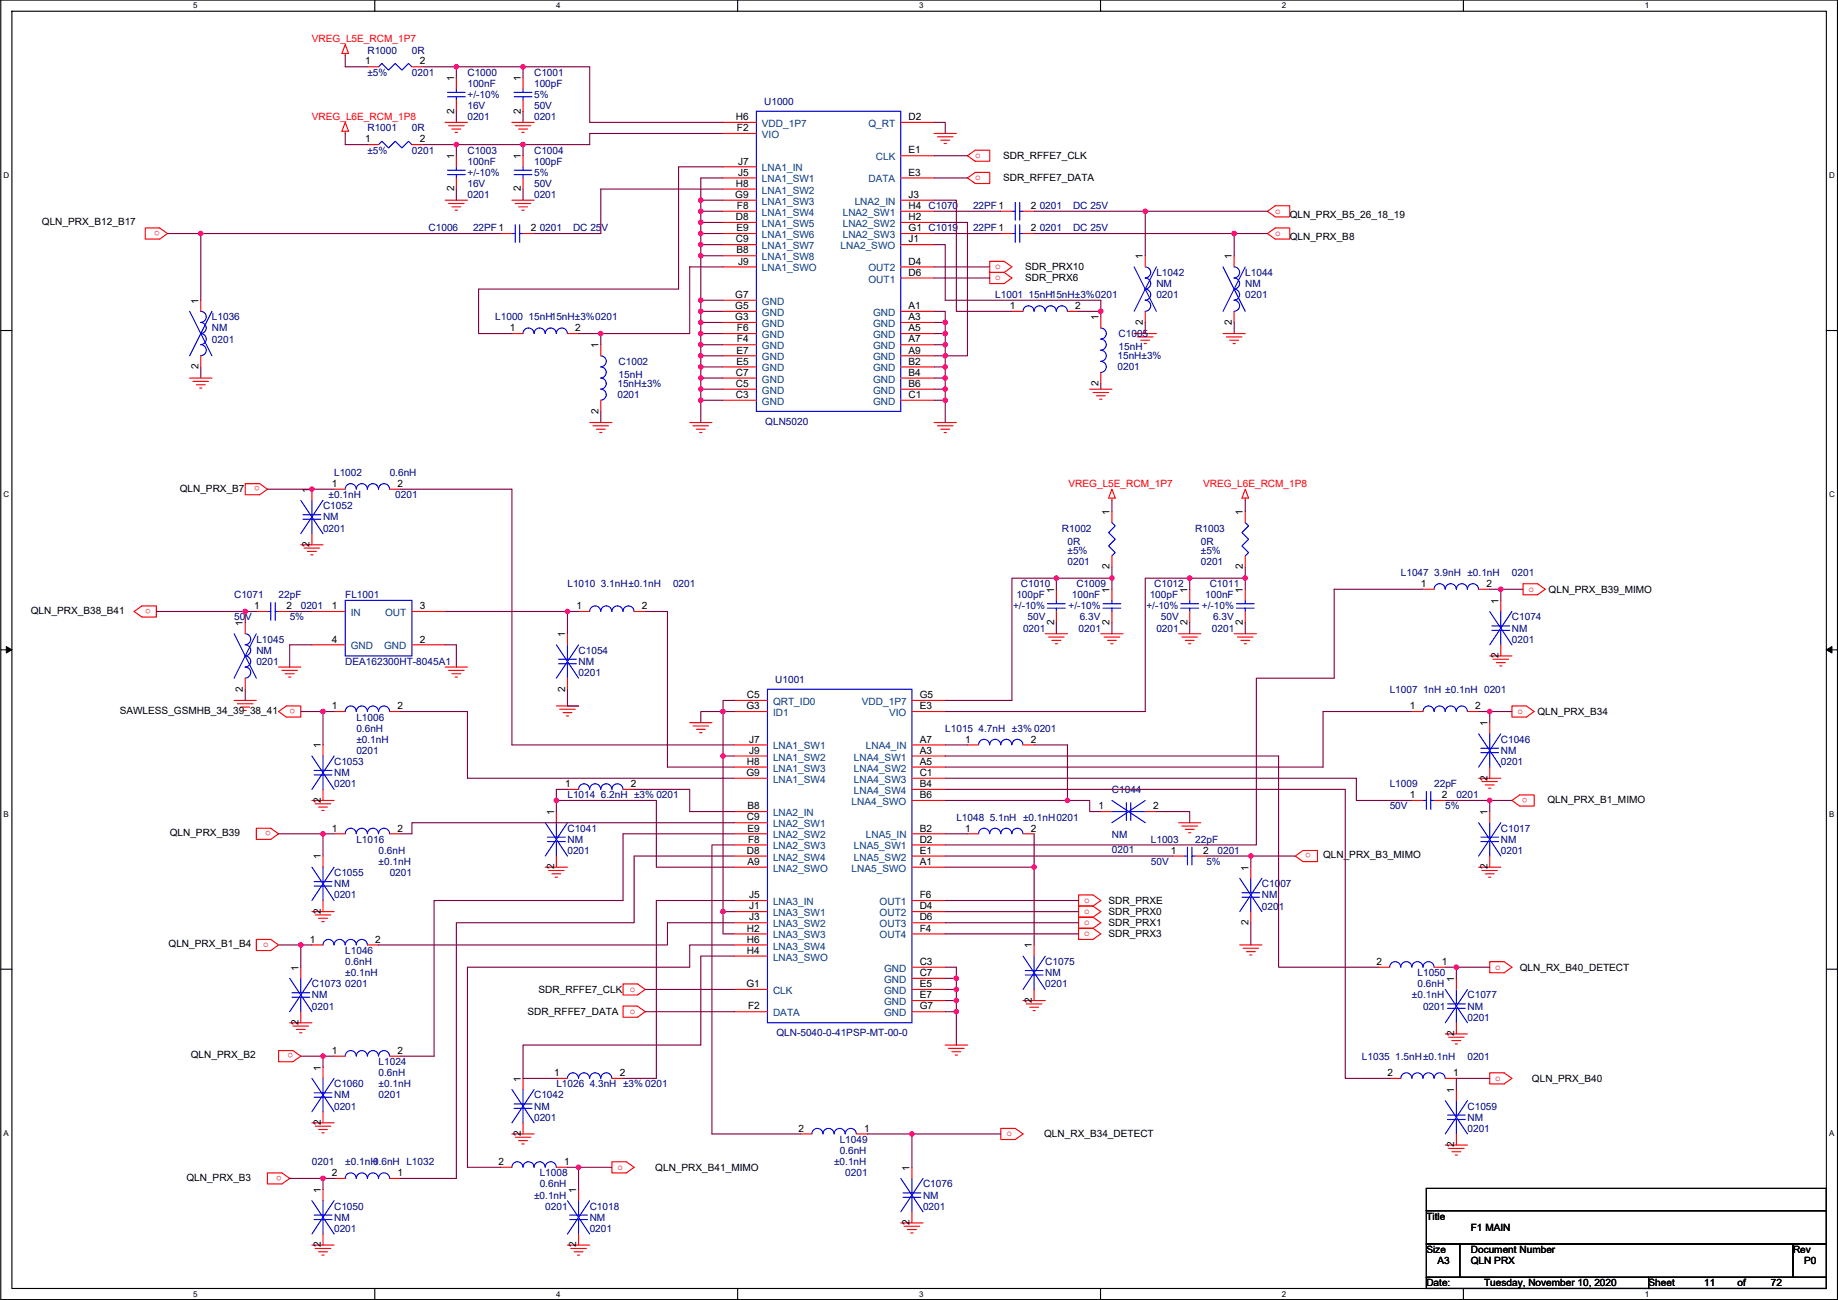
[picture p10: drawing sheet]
<svg xmlns="http://www.w3.org/2000/svg" width="420mm" height="297mm" viewBox="0 0 420 297" stroke-linecap="round" stroke-linejoin="round" font-family="sans-serif">
<defs><g id="words">
<g font-size="2.3" fill="#f00">
<text x="71.3" y="9.7">VREG_L5E_RCM_1P7</text>
<text x="71.3" y="27.5">VREG_L6E_RCM_1P8</text>
<text x="222.9" y="36.1">o</text>
<text x="222.9" y="41.2">o</text>
<text x="36.5" y="52.7" transform="rotate(180 36.5 52.7)">o</text>
<text x="291.5" y="48.8">o</text>
<text x="291.5" y="53.9">o</text>
<text x="227.5" y="61.5">o</text>
<text x="227.5" y="64.1">o</text>
<text x="59.4" y="111.1" transform="rotate(180 59.4 111.1)">o</text>
<text x="244.3" y="111.3">VREG_L5E_RCM_1P7</text>
<text x="275" y="111.3">VREG_L6E_RCM_1P8</text>
<text x="349.4" y="135.2">o</text>
<text x="34.5" y="139.1" transform="rotate(180 34.5 139.1)">o</text>
<text x="67.5" y="161.9" transform="rotate(180 67.5 161.9)">o</text>
<text x="346.9" y="163.1">o</text>
<text x="349.2" y="182.3" transform="rotate(180 349.2 182.3)">o</text>
<text x="61.9" y="189.9" transform="rotate(180 61.9 189.9)">o</text>
<text x="299.6" y="195" transform="rotate(180 299.6 195)">o</text>
<text x="247.8" y="208.9">o</text>
<text x="247.8" y="206.3">o</text>
<text x="247.8" y="211.4">o</text>
<text x="247.8" y="213.9">o</text>
<text x="60.1" y="216.5">o</text>
<text x="341.8" y="221.6">o</text>
<text x="143.9" y="226.6">o</text>
<text x="143.9" y="231.7">o</text>
<text x="67" y="240.7" transform="rotate(180 67 240.7)">o</text>
<text x="341.8" y="247">o</text>
<text x="230" y="259.7">o</text>
<text x="64.4" y="268.6" transform="rotate(180 64.4 268.6)">o</text>
<text x="141.1" y="267.3">o</text>
</g>
<g font-size="2.3">
<text x="83.5" y="14.7">1</text>
<text x="95.9" y="14.7">2</text>
<text x="103.8" y="18.6" transform="rotate(-90 103.8 18.6)">1</text>
<text x="119" y="18.6" transform="rotate(-90 119 18.6)">1</text>
<text x="103.8" y="26" transform="rotate(-90 103.8 26)">2</text>
<text x="119" y="26" transform="rotate(-90 119 26)">2</text>
<text x="168.2" y="27.4">H6</text>
<text x="168.5" y="30">F2</text>
<text x="207.7" y="27.4">D2</text>
<text x="83.5" y="32.5">1</text>
<text x="95.9" y="32.5">2</text>
<text x="207.7" y="35.1">E1</text>
<text x="103.8" y="36.3" transform="rotate(-90 103.8 36.3)">1</text>
<text x="119" y="36.3" transform="rotate(-90 119 36.3)">1</text>
<text x="168.7" y="40.1">J5</text>
<text x="168.7" y="37.6">J7</text>
<text x="207.7" y="40.1">E3</text>
<text x="229.3" y="36.4">SDR_RFFE7_CLK</text>
<text x="229.3" y="41.4">SDR_RFFE7_DATA</text>
<text x="103.8" y="43.7" transform="rotate(-90 103.8 43.7)">2</text>
<text x="119" y="43.7" transform="rotate(-90 119 43.7)">2</text>
<text x="168.1" y="45.2">G9</text>
<text x="168.2" y="42.7">H8</text>
<text x="168.5" y="47.8">F8</text>
<text x="207.7" y="47.8">H4</text>
<text x="207.7" y="45.2">J3</text>
<text x="235.6" y="47.8">2</text>
<text x="9.6" y="51.4">QLN_PRX_B12_B17</text>
<text x="121.3" y="52.8">2</text>
<text x="168.2" y="50.3">D8</text>
<text x="168.3" y="52.8">E9</text>
<text x="207.7" y="50.3">H2</text>
<text x="207.7" y="52.8">G1 C1019</text>
<text x="235.6" y="52.8">2</text>
<text x="294.8" y="49.8">QLN_PRX_B5_26_18_19</text>
<text x="168.2" y="55.4">C9</text>
<text x="168.3" y="57.9">B8</text>
<text x="207.7" y="55.4">J1</text>
<text x="261.3" y="59.2" transform="rotate(-90 261.3 59.2)">1</text>
<text x="281.6" y="59.2" transform="rotate(-90 281.6 59.2)">1</text>
<text x="294.8" y="54.9">QLN_PRX_B8</text>
<text x="168.7" y="60.5">J9</text>
<text x="207.7" y="63">D6</text>
<text x="207.7" y="60.5">D4</text>
<text x="234.4" y="61.8">SDR_PRX10</text>
<text x="234.4" y="64.3">SDR_PRX6</text>
<text x="45.4" y="69.4" transform="rotate(-90 45.4 69.4)">1</text>
<text x="168.1" y="70.6">G5</text>
<text x="168.1" y="68.1">G7</text>
<text x="207.7" y="70.6">A1</text>
<text x="230.8" y="70.6">1</text>
<text x="245.8" y="70.6">2</text>
<text x="116.5" y="75.7">1</text>
<text x="131.5" y="75.7">2</text>
<text x="168.1" y="73.2">G3</text>
<text x="168.5" y="75.7">F6</text>
<text x="207.7" y="75.7">A5</text>
<text x="207.7" y="73.2">A3</text>
<text x="251.1" y="73.2" transform="rotate(-90 251.1 73.2)">1</text>
<text x="261.3" y="74.2" transform="rotate(-90 261.3 74.2)">2</text>
<text x="281.6" y="74.2" transform="rotate(-90 281.6 74.2)">2</text>
<text x="136.8" y="79.5" transform="rotate(-90 136.8 79.5)">1</text>
<text x="168.3" y="83.3">E5</text>
<text x="168.3" y="80.8">E7</text>
<text x="168.5" y="78.2">F4</text>
<text x="207.7" y="78.2">A7</text>
<text x="207.7" y="80.8">A9</text>
<text x="207.7" y="83.3">B2</text>
<text x="45.4" y="84.4" transform="rotate(-90 45.4 84.4)">2</text>
<text x="168.2" y="88.4">C5</text>
<text x="168.2" y="85.9">C7</text>
<text x="207.7" y="85.9">B4</text>
<text x="207.7" y="88.4">B6</text>
<text x="251.1" y="88.2" transform="rotate(-90 251.1 88.2)">2</text>
<text x="136.8" y="94.5" transform="rotate(-90 136.8 94.5)">2</text>
<text x="168.2" y="90.9">C3</text>
<text x="207.7" y="90.9">C1</text>
<text x="41.1" y="112.3">QLN_PRX_B7</text>
<text x="70.8" y="112.5" transform="rotate(-90 70.8 112.5)">1</text>
<text x="75.9" y="111.3">1</text>
<text x="90.9" y="111.3">2</text>
<text x="253.6" y="117.6" transform="rotate(-90 253.6 117.6)">1</text>
<text x="284.1" y="117.6" transform="rotate(-90 284.1 117.6)">1</text>
<text x="70.8" y="125" transform="rotate(-90 70.8 125)">2</text>
<text x="253.6" y="130.1" transform="rotate(-90 253.6 130.1)">2</text>
<text x="284.1" y="130.1" transform="rotate(-90 284.1 130.1)">2</text>
<text x="240.9" y="135.4" transform="rotate(-90 240.9 135.4)">1</text>
<text x="253.6" y="135.4" transform="rotate(-90 253.6 135.4)">1</text>
<text x="271.4" y="135.4" transform="rotate(-90 271.4 135.4)">1</text>
<text x="284.1" y="135.4" transform="rotate(-90 284.1 135.4)">1</text>
<text x="324.8" y="134.1">1</text>
<text x="339.8" y="134.1">2</text>
<text x="342.5" y="137.9" transform="rotate(-90 342.5 137.9)">1</text>
<text x="354" y="135.4">QLN_PRX_B39_MIMO</text>
<text x="7" y="140.3">QLN_PRX_B38_B41</text>
<text x="55.5" y="143" transform="rotate(-90 55.5 143)">1</text>
<text x="58.1" y="139.2">1</text>
<text x="65.5" y="139.2">2</text>
<text x="75.9" y="139.2">1</text>
<text x="95.9" y="139.2">3</text>
<text x="131.8" y="139.2">1</text>
<text x="146.7" y="139.2">2</text>
<text x="240.9" y="142.8" transform="rotate(-90 240.9 142.8)">2</text>
<text x="253.6" y="142.8" transform="rotate(-90 253.6 142.8)">2</text>
<text x="271.4" y="142.8" transform="rotate(-90 271.4 142.8)">2</text>
<text x="284.1" y="142.8" transform="rotate(-90 284.1 142.8)">2</text>
<text x="75.9" y="146.8">4</text>
<text x="95.9" y="146.8">2</text>
<text x="129.2" y="145.6" transform="rotate(-90 129.2 145.6)">1</text>
<text x="342.5" y="150.4" transform="rotate(-90 342.5 150.4)">2</text>
<text x="55.5" y="158" transform="rotate(-90 55.5 158)">2</text>
<text x="129.2" y="158" transform="rotate(-90 129.2 158)">2</text>
<text x="170.7" y="159.5">C5</text>
<text x="210.2" y="159.5">G5</text>
<text x="27.4" y="163.1">SAWLESS_GSMHB_34_39_38_41</text>
<text x="75.9" y="162.1">1</text>
<text x="90.9" y="162.1">2</text>
<text x="170.6" y="162.1">G3</text>
<text x="210.2" y="162.1">E3</text>
<text x="322.3" y="162.1">1</text>
<text x="337.2" y="162.1">2</text>
<text x="340" y="165.9" transform="rotate(-90 340 165.9)">1</text>
<text x="351.5" y="163.4">QLN_PRX_B34</text>
<text x="73.3" y="171" transform="rotate(-90 73.3 171)">1</text>
<text x="171.2" y="169.7">J7</text>
<text x="171.2" y="172.2">J9</text>
<text x="210.2" y="169.7">A7</text>
<text x="210.2" y="172.2">A3</text>
<text x="220.7" y="169.7">1</text>
<text x="235.6" y="169.7">2</text>
<text x="129.2" y="179.8">1</text>
<text x="144.2" y="179.8">2</text>
<text x="170.6" y="177.3">G9</text>
<text x="170.7" y="174.8">H8</text>
<text x="210.2" y="179.8">B4</text>
<text x="210.2" y="174.8">A5</text>
<text x="210.2" y="177.3">C1</text>
<text x="340" y="178.4" transform="rotate(-90 340 178.4)">2</text>
<text x="73.3" y="183.4" transform="rotate(-90 73.3 183.4)">2</text>
<text x="170.9" y="184.9">B8</text>
<text x="210.2" y="182.4">B6</text>
<text x="251.1" y="184.9">1</text>
<text x="263.6" y="184.9">2</text>
<text x="322.3" y="182.4">1</text>
<text x="329.6" y="182.4">2</text>
<text x="353.7" y="183.4">QLN_PRX_B1_MIMO</text>
<text x="38.8" y="191.1">QLN_PRX_B39</text>
<text x="75.9" y="190">1</text>
<text x="90.9" y="190">2</text>
<text x="126.7" y="186.2" transform="rotate(-90 126.7 186.2)">1</text>
<text x="170.7" y="187.5">C9</text>
<text x="170.9" y="190">E9</text>
<text x="210.2" y="190">B2</text>
<text x="220.7" y="190">1</text>
<text x="235.6" y="190">2</text>
<text x="340" y="186.2" transform="rotate(-90 340 186.2)">1</text>
<text x="73.3" y="196.4" transform="rotate(-90 73.3 196.4)">1</text>
<text x="170.7" y="195.1">D8</text>
<text x="170.9" y="197.6">A9</text>
<text x="171" y="192.5">F8</text>
<text x="210.2" y="197.6">A1</text>
<text x="210.2" y="192.5">D2</text>
<text x="210.2" y="195.1">E1</text>
<text x="267.6" y="195.1">1</text>
<text x="275" y="195.1">2</text>
<text x="302.4" y="196.1">QLN_PRX_B3_MIMO</text>
<text x="126.7" y="198.7" transform="rotate(-90 126.7 198.7)">2</text>
<text x="285.4" y="198.9" transform="rotate(-90 285.4 198.9)">1</text>
<text x="340" y="198.7" transform="rotate(-90 340 198.7)">2</text>
<text x="73.3" y="208.8" transform="rotate(-90 73.3 208.8)">2</text>
<text x="171.2" y="205.2">J5</text>
<text x="171.2" y="207.8">J1</text>
<text x="210.2" y="205.2">F6</text>
<text x="210.2" y="207.8">D4</text>
<text x="253.4" y="209.1">SDR_PRX0</text>
<text x="253.4" y="206.5">SDR_PRXE</text>
<text x="70.8" y="215.4">1</text>
<text x="85.8" y="215.4">2</text>
<text x="170.7" y="212.9">H2</text>
<text x="170.7" y="215.4">H6</text>
<text x="171.2" y="210.3">J3</text>
<text x="210.2" y="210.3">D6</text>
<text x="210.2" y="212.9">F4</text>
<text x="253.4" y="211.6">SDR_PRX1</text>
<text x="253.4" y="214.2">SDR_PRX3</text>
<text x="285.4" y="211.4" transform="rotate(-90 285.4 211.4)">2</text>
<text x="38.5" y="216.5">QLN_PRX_B1_B4</text>
<text x="68.2" y="221.8" transform="rotate(-90 68.2 221.8)">1</text>
<text x="170.7" y="217.9">H4</text>
<text x="210.2" y="220.5">C3</text>
<text x="235.9" y="216.7" transform="rotate(-90 235.9 216.7)">1</text>
<text x="314.6" y="220.5">2</text>
<text x="329.6" y="220.5">1</text>
<text x="347.4" y="221.8">QLN_RX_B40_DETECT</text>
<text x="123.1" y="226.9">SDR_RFFE7_CLK</text>
<text x="170.6" y="225.6">G1</text>
<text x="210.2" y="223">C7</text>
<text x="210.2" y="225.6">E5</text>
<text x="332.4" y="224.3" transform="rotate(-90 332.4 224.3)">1</text>
<text x="120.6" y="231.9">SDR_RFFE7_DATA</text>
<text x="171" y="230.6">F2</text>
<text x="210.2" y="228.1">E7</text>
<text x="210.2" y="230.6">G7</text>
<text x="235.9" y="229.2" transform="rotate(-90 235.9 229.2)">2</text>
<text x="68.2" y="234.2" transform="rotate(-90 68.2 234.2)">2</text>
<text x="332.4" y="236.8" transform="rotate(-90 332.4 236.8)">2</text>
<text x="43.6" y="241.9">QLN_PRX_B2</text>
<text x="73.3" y="244.6" transform="rotate(-90 73.3 244.6)">1</text>
<text x="75.9" y="240.8">1</text>
<text x="90.9" y="240.8">2</text>
<text x="126.7" y="245.9">1</text>
<text x="141.7" y="245.9">2</text>
<text x="317.2" y="245.9">2</text>
<text x="332.2" y="245.9">1</text>
<text x="119" y="247.2" transform="rotate(-90 119 247.2)">1</text>
<text x="332.4" y="249.7" transform="rotate(-90 332.4 249.7)">1</text>
<text x="350.2" y="247.2">QLN_PRX_B40</text>
<text x="73.3" y="257.1" transform="rotate(-90 73.3 257.1)">2</text>
<text x="119" y="259.6" transform="rotate(-90 119 259.6)">2</text>
<text x="182.6" y="258.6">2</text>
<text x="197.5" y="258.6">1</text>
<text x="238.7" y="259.9">QLN_RX_B34_DETECT</text>
<text x="332.4" y="262.2" transform="rotate(-90 332.4 262.2)">2</text>
<text x="42.6" y="269.8">QLN_PRX_B3</text>
<text x="75.9" y="268.7">2</text>
<text x="90.9" y="268.7">1</text>
<text x="114" y="266.2">2</text>
<text x="129" y="266.2">1</text>
<text x="149.8" y="267.5">QLN_PRX_B41_MIMO</text>
<text x="207.9" y="267.5" transform="rotate(-90 207.9 267.5)">1</text>
<text x="73.3" y="272.6" transform="rotate(-90 73.3 272.6)">1</text>
<text x="131.7" y="272.6" transform="rotate(-90 131.7 272.6)">1</text>
<text x="207.9" y="280" transform="rotate(-90 207.9 280)">2</text>
<text x="326.1" y="278.7">Title</text>
<text x="336.2" y="281.2">F1 MAIN</text>
<text x="73.3" y="285" transform="rotate(-90 73.3 285)">2</text>
<text x="131.7" y="285" transform="rotate(-90 131.7 285)">2</text>
<text x="326.1" y="286.3">Size</text>
<text x="336.2" y="286.3">Document Number</text>
<text x="409.9" y="286.3">Rev</text>
<text x="326.1" y="293.9">Date:</text>
<text x="328.6" y="288.8">A3</text>
<text x="336.2" y="288.8">QLN PRX</text>
<text x="339.3" y="293.9">Tuesday, November 10, 2020</text>
<text x="376.9" y="293.9">Sheet</text>
<text x="389.6" y="293.9">11</text>
<text x="397.2" y="293.9">of</text>
<text x="404.8" y="293.9">72</text>
<text x="412.4" y="288.8">P0</text>
</g>
<g font-size="2.3" fill="#000080">
<text x="84" y="12.2">R1000</text>
<text x="84" y="17.3">±5%</text>
<text x="94.2" y="12.2">0R</text>
<text x="94.2" y="17.3">0201</text>
<text x="106.9" y="17.3">C1000</text>
<text x="122.1" y="17.3">C1001</text>
<text x="106.9" y="19.9">100nF</text>
<text x="106.9" y="22.4">+/-10%</text>
<text x="122.1" y="19.9">100pF</text>
<text x="122.1" y="22.4">5%</text>
<text x="174.7" y="23.9">U1000</text>
<text x="106.9" y="27.5">0201</text>
<text x="106.9" y="24.9">16V</text>
<text x="122.1" y="27.5">0201</text>
<text x="122.1" y="24.9">50V</text>
<text x="84" y="30">R1001</text>
<text x="84" y="35.1">±5%</text>
<text x="94.2" y="30">0R</text>
<text x="94.2" y="35.1">0201</text>
<text x="106.9" y="35.1">C1003</text>
<text x="122.1" y="35.1">C1004</text>
<text x="106.9" y="37.6">100nF</text>
<text x="106.9" y="40.2">+/-10%</text>
<text x="122.1" y="37.6">100pF</text>
<text x="122.1" y="40.2">5%</text>
<text x="106.9" y="45.3">0201</text>
<text x="106.9" y="42.7">16V</text>
<text x="122.1" y="45.3">0201</text>
<text x="122.1" y="42.7">50V</text>
<text x="212.3" y="47.8">C1070</text>
<text x="222.4" y="47.8">22PF1</text>
<text x="237.7" y="47.8">0201</text>
<text x="245.3" y="47.8">DC 25V</text>
<text x="98" y="52.9">C1006</text>
<text x="108.1" y="52.9">22PF1</text>
<text x="123.4" y="52.9">0201</text>
<text x="131" y="52.9">DC 25V</text>
<text x="222.4" y="52.9">22PF1</text>
<text x="237.7" y="52.9">0201</text>
<text x="245.3" y="52.9">DC 25V</text>
<text x="264.3" y="63">L1042</text>
<text x="264.3" y="65.6">NM</text>
<text x="284.7" y="63">L1044</text>
<text x="284.7" y="65.6">NM</text>
<text x="227.5" y="68.1">L1001 15nH15nH±3%0201</text>
<text x="264.3" y="68.1">0201</text>
<text x="284.7" y="68.1">0201</text>
<text x="48.4" y="73.2">L1036</text>
<text x="48.4" y="75.7">NM</text>
<text x="113.2" y="73.2">L1000 15nH15nH±3%0201</text>
<text x="255.7" y="77">C1005</text>
<text x="48.4" y="78.3">0201</text>
<text x="141.4" y="83.4">C1002</text>
<text x="255.4" y="82.1">15nH±3%</text>
<text x="255.7" y="80.1">15nH</text>
<text x="141.1" y="88.4">15nH±3%</text>
<text x="141.4" y="86.4">15nH</text>
<text x="255.4" y="84.6">0201</text>
<text x="141.1" y="91">0201</text>
<text x="174.9" y="97.1">QLN5020</text>
<text x="75.1" y="113.8">±0.1nH</text>
<text x="76.4" y="108.8">L1002</text>
<text x="89.1" y="108.8">0.6nH</text>
<text x="90.3" y="113.8">0201</text>
<text x="73.8" y="116.4">C1052</text>
<text x="73.8" y="118.9">NM</text>
<text x="73.8" y="121.5">0201</text>
<text x="242.7" y="121.5">R1002</text>
<text x="244" y="124.5">0R</text>
<text x="273.2" y="121.5">R1003</text>
<text x="274.5" y="124.5">0R</text>
<text x="244" y="126.5">±5%</text>
<text x="244" y="129.1">0201</text>
<text x="274.5" y="126.5">±5%</text>
<text x="274.5" y="129.1">0201</text>
<text x="320.2" y="131.6">L1047 3.9nH ±0.1nH</text>
<text x="345.6" y="131.6">0201</text>
<text x="53.5" y="136.7">C1071</text>
<text x="63.7" y="136.7">22pF</text>
<text x="78.9" y="136.7">FL1001</text>
<text x="129.7" y="134.2">L1010 3.1nH±0.1nH</text>
<text x="153.8" y="134.2">0201</text>
<text x="232.3" y="136.7">100pF</text>
<text x="233.4" y="134.2">C1010</text>
<text x="245" y="136.7">100nF</text>
<text x="246.1" y="134.2">C1009</text>
<text x="262.8" y="136.7">100pF</text>
<text x="263.8" y="134.2">C1012</text>
<text x="275.5" y="136.7">100nF</text>
<text x="276.5" y="134.2">C1011</text>
<text x="53.5" y="141.8">50V</text>
<text x="66.2" y="141.8">5%</text>
<text x="68.8" y="139.2">0201</text>
<text x="231.6" y="139.2">+/-10%</text>
<text x="234.9" y="141.8">50V</text>
<text x="244.3" y="139.2">+/-10%</text>
<text x="246.8" y="141.8">6.3V</text>
<text x="262.1" y="139.2">+/-10%</text>
<text x="265.4" y="141.8">50V</text>
<text x="274.8" y="139.2">+/-10%</text>
<text x="277.3" y="141.8">6.3V</text>
<text x="345.6" y="141.8">C1074</text>
<text x="58.6" y="146.9">L1045</text>
<text x="58.6" y="149.4">NM</text>
<text x="132.3" y="149.4">C1054</text>
<text x="233.9" y="144.3">0201</text>
<text x="246.6" y="144.3">0201</text>
<text x="264.3" y="144.3">0201</text>
<text x="277" y="144.3">0201</text>
<text x="345.6" y="144.3">NM</text>
<text x="345.6" y="146.9">0201</text>
<text x="58.6" y="151.9">0201</text>
<text x="78.9" y="151.9">DEA162300HT-8045A1</text>
<text x="132.3" y="151.9">NM</text>
<text x="132.3" y="154.5">0201</text>
<text x="177.2" y="156">U1001</text>
<text x="317.7" y="158.3">L1007 1nH ±0.1nH 0201</text>
<text x="81.5" y="164.6">L1006</text>
<text x="81.5" y="167.2">0.6nH</text>
<text x="216.1" y="167.2">L1015 4.7nH ±3% 0201</text>
<text x="81.5" y="169.7">±0.1nH</text>
<text x="81.5" y="172.3">0201</text>
<text x="343.1" y="169.7">C1046</text>
<text x="343.1" y="172.3">NM</text>
<text x="76.4" y="174.8">C1053</text>
<text x="76.4" y="177.3">NM</text>
<text x="76.4" y="179.9">0201</text>
<text x="317.7" y="179.9">L1009</text>
<text x="327.8" y="179.9">22pF</text>
<text x="343.1" y="174.8">0201</text>
<text x="129.7" y="182.4">L1014 6.2nH ±3% 0201</text>
<text x="254.2" y="181.1">C1044</text>
<text x="317.7" y="185">50V</text>
<text x="330.4" y="185">5%</text>
<text x="332.9" y="182.4">0201</text>
<text x="129.7" y="190">C1041</text>
<text x="218.6" y="187.5">L1048 5.1nH ±0.1nH0201</text>
<text x="254.2" y="191.6">NM</text>
<text x="343.1" y="190">C1017</text>
<text x="81.5" y="192.6">L1016</text>
<text x="86.5" y="195.1">0.6nH</text>
<text x="86.5" y="197.7">±0.1nH</text>
<text x="129.7" y="192.6">NM</text>
<text x="129.7" y="195.1">0201</text>
<text x="254.2" y="194.9">0201</text>
<text x="263.1" y="192.6">L1003</text>
<text x="263.1" y="197.7">50V</text>
<text x="273.2" y="192.6">22pF</text>
<text x="275.8" y="197.7">5%</text>
<text x="278.3" y="195.1">0201</text>
<text x="343.1" y="192.6">NM</text>
<text x="343.1" y="195.1">0201</text>
<text x="76.4" y="200.2">C1055</text>
<text x="76.4" y="202.7">NM</text>
<text x="89.1" y="200.2">0201</text>
<text x="288.5" y="202.7">C1007</text>
<text x="76.4" y="205.3">0201</text>
<text x="288.5" y="205.3">NM</text>
<text x="288.5" y="207.8">0201</text>
<text x="78.9" y="218">L1046</text>
<text x="78.9" y="220.5">0.6nH</text>
<text x="238.9" y="220.5">C1075</text>
<text x="71.3" y="225.6">C1073</text>
<text x="78.9" y="223.1">±0.1nH</text>
<text x="78.9" y="225.6">0201</text>
<text x="238.9" y="223.1">NM</text>
<text x="238.9" y="225.6">0201</text>
<text x="324" y="223.1">L1050</text>
<text x="324" y="225.6">0.6nH</text>
<text x="71.3" y="228.1">NM</text>
<text x="71.3" y="230.7">0201</text>
<text x="322.8" y="228.1">±0.1nH</text>
<text x="325.3" y="230.7">0201</text>
<text x="335.5" y="228.1">C1077</text>
<text x="335.5" y="230.7">NM</text>
<text x="335.5" y="233.2">0201</text>
<text x="177.5" y="236.8">QLN-5040-0-41PSP-MT-00-0</text>
<text x="86.5" y="243.4">L1024</text>
<text x="86.5" y="245.9">0.6nH</text>
<text x="311.3" y="242.1">L1035 1.5nH±0.1nH</text>
<text x="335.5" y="242.1">0201</text>
<text x="76.4" y="248.5">C1060</text>
<text x="76.4" y="251">NM</text>
<text x="86.5" y="248.5">±0.1nH</text>
<text x="86.5" y="251">0201</text>
<text x="122.1" y="251">C1042</text>
<text x="127.2" y="248.5">L1026 4.3nH ±3% 0201</text>
<text x="76.4" y="253.5">0201</text>
<text x="122.1" y="253.5">NM</text>
<text x="122.1" y="256.1">0201</text>
<text x="335.5" y="253.5">C1059</text>
<text x="335.5" y="256.1">NM</text>
<text x="191.9" y="261.2">L1049</text>
<text x="191.9" y="263.7">0.6nH</text>
<text x="335.5" y="258.6">0201</text>
<text x="71.3" y="266.2">0201</text>
<text x="78.9" y="266.2">±0.1nH</text>
<text x="85.3" y="266.2">0.6nH L1032</text>
<text x="123.4" y="268.8">L1008</text>
<text x="190.7" y="266.2">±0.1nH</text>
<text x="193.2" y="268.8">0201</text>
<text x="122.1" y="273.9">±0.1nH</text>
<text x="123.4" y="271.3">0.6nH</text>
<text x="211" y="271.3">C1076</text>
<text x="211" y="273.9">NM</text>
<text x="76.4" y="276.4">C1050</text>
<text x="76.4" y="278.9">NM</text>
<text x="76.4" y="281.5">0201</text>
<text x="124.6" y="276.4">0201</text>
<text x="134.8" y="276.4">C1018</text>
<text x="134.8" y="278.9">NM</text>
<text x="134.8" y="281.5">0201</text>
<text x="211" y="276.4">0201</text>
</g>
<g font-size="2.3" fill="#004080">
<text x="174.2" y="29">VDD_1P7</text>
<text x="198.5" y="29">Q_RT</text>
<text x="174.2" y="31.5">VIO</text>
<text x="174.2" y="41.7">LNA1_SW1</text>
<text x="174.2" y="39.2">LNA1_IN</text>
<text x="198.5" y="41.7">DATA</text>
<text x="200.2" y="36.6">CLK</text>
<text x="174.2" y="44.2">LNA1_SW2</text>
<text x="174.2" y="46.8">LNA1_SW3</text>
<text x="195.4" y="46.8">LNA2_IN</text>
<text x="174.2" y="49.3">LNA1_SW4</text>
<text x="174.2" y="51.9">LNA1_SW5</text>
<text x="192.6" y="49.3">LNA2_SW1</text>
<text x="192.6" y="51.9">LNA2_SW2</text>
<text x="174.2" y="54.4">LNA1_SW6</text>
<text x="174.2" y="56.9">LNA1_SW7</text>
<text x="174.2" y="59.5">LNA1_SW8</text>
<text x="192.1" y="56.9">LNA2_SWO</text>
<text x="192.6" y="54.4">LNA2_SW3</text>
<text x="174.2" y="62">LNA1_SWO</text>
<text x="198.5" y="64.6">OUT1</text>
<text x="198.5" y="62">OUT2</text>
<text x="174.2" y="69.6">GND</text>
<text x="174.2" y="77.3">GND</text>
<text x="174.2" y="74.7">GND</text>
<text x="174.2" y="72.2">GND</text>
<text x="199.6" y="77.3">GND</text>
<text x="199.6" y="72.2">GND</text>
<text x="199.6" y="74.7">GND</text>
<text x="174.2" y="82.3">GND</text>
<text x="174.2" y="79.8">GND</text>
<text x="199.6" y="79.8">GND</text>
<text x="199.6" y="82.3">GND</text>
<text x="174.2" y="90">GND</text>
<text x="174.2" y="87.4">GND</text>
<text x="174.2" y="84.9">GND</text>
<text x="199.6" y="84.9">GND</text>
<text x="199.6" y="87.4">GND</text>
<text x="199.6" y="90">GND</text>
<text x="174.2" y="92.5">GND</text>
<text x="199.6" y="92.5">GND</text>
<text x="80.2" y="140.8">IN</text>
<text x="88" y="140.8">OUT</text>
<text x="80.2" y="148.4">GND</text>
<text x="87.8" y="148.4">GND</text>
<text x="176.7" y="161.1">QRT_ID0</text>
<text x="197" y="161.1">VDD_1P7</text>
<text x="176.7" y="163.6">ID1</text>
<text x="203.3" y="163.6">VIO</text>
<text x="176.7" y="171.2">LNA1_SW1</text>
<text x="176.7" y="173.8">LNA1_SW2</text>
<text x="195.2" y="173.8">LNA4_SW1</text>
<text x="197.9" y="171.2">LNA4_IN</text>
<text x="176.7" y="176.3">LNA1_SW3</text>
<text x="176.7" y="178.9">LNA1_SW4</text>
<text x="195.2" y="176.3">LNA4_SW2</text>
<text x="195.2" y="178.9">LNA4_SW3</text>
<text x="194.7" y="183.9">LNA4_SWO</text>
<text x="195.2" y="181.4">LNA4_SW4</text>
<text x="176.7" y="186.5">LNA2_IN</text>
<text x="176.7" y="189">LNA2_SW1</text>
<text x="176.7" y="191.6">LNA2_SW2</text>
<text x="197.9" y="191.6">LNA5_IN</text>
<text x="176.7" y="194.1">LNA2_SW3</text>
<text x="176.7" y="196.6">LNA2_SW4</text>
<text x="195.2" y="194.1">LNA5_SW1</text>
<text x="195.2" y="196.6">LNA5_SW2</text>
<text x="176.7" y="199.2">LNA2_SWO</text>
<text x="194.7" y="199.2">LNA5_SWO</text>
<text x="176.7" y="206.8">LNA3_IN</text>
<text x="176.7" y="209.3">LNA3_SW1</text>
<text x="201.1" y="206.8">OUT1</text>
<text x="201.1" y="209.3">OUT2</text>
<text x="176.7" y="214.4">LNA3_SW3</text>
<text x="176.7" y="211.9">LNA3_SW2</text>
<text x="201.1" y="211.9">OUT3</text>
<text x="201.1" y="214.4">OUT4</text>
<text x="176.7" y="219.5">LNA3_SWO</text>
<text x="176.7" y="217">LNA3_SW4</text>
<text x="176.7" y="227.1">CLK</text>
<text x="202.1" y="222">GND</text>
<text x="202.1" y="224.6">GND</text>
<text x="202.1" y="227.1">GND</text>
<text x="176.7" y="232.2">DATA</text>
<text x="202.1" y="229.7">GND</text>
<text x="202.1" y="232.2">GND</text>
</g>
<g font-size="1.8">
<text x="44.2" y="1.9">5</text>
<text x="127.1" y="1.9">4</text>
<text x="210.1" y="1.9">3</text>
<text x="293" y="1.9">2</text>
<text x="376" y="1.9">1</text>
<text x=".8" y="40.7">D</text>
<text x="418.1" y="40.7">D</text>
<text x=".8" y="113.6">C</text>
<text x="418.1" y="113.6">C</text>
<text x=".8" y="186.6">B</text>
<text x="418.1" y="186.6">B</text>
<text x=".8" y="259.5">A</text>
<text x="418.1" y="259.5">A</text>
<text x="44.2" y="296.3">5</text>
<text x="127.1" y="296.3">4</text>
<text x="210.1" y="296.3">3</text>
<text x="293" y="296.3">2</text>
<text x="376" y="296.3">1</text>
</g>
</g></defs>
<path d="M.2 0h419.8v296.9h-419.8zM2.7 2.6h414.8v291.8h-414.8z" fill="none" stroke="#000" stroke-width=".25"/>
<g fill="#fff">
<path d="M44.2 .3h1v2h-1z"/>
<path d="M44.2 294.7h1v2h-1z"/>
</g>
<path d="M85.7 0v2.6M85.7 294.4v2.5" fill="none" stroke="#000" stroke-width=".25"/>
<g fill="#fff">
<path d="M127.1 .3h1v2h-1z"/>
<path d="M127.1 294.7h1v2h-1z"/>
</g>
<path d="M168.6 0v2.6M168.6 294.4v2.5" fill="none" stroke="#000" stroke-width=".25"/>
<g fill="#fff">
<path d="M210.1 .3h1v2h-1z"/>
<path d="M210.1 294.7h1v2h-1z"/>
</g>
<path d="M251.6 0v2.6M251.6 294.4v2.5" fill="none" stroke="#000" stroke-width=".25"/>
<g fill="#fff">
<path d="M293 .3h1v2h-1z"/>
<path d="M293 294.7h1v2h-1z"/>
</g>
<path d="M334.5 0v2.6M334.5 294.4v2.5" fill="none" stroke="#000" stroke-width=".25"/>
<g fill="#fff">
<path d="M376 .3h1v2h-1z"/>
<path d="M376 294.7h1v2h-1z"/>
<path d="M.8 39h1.3v2.1h-1.3z"/>
<path d="M418.1 39h1.3v2.1h-1.3z"/>
<path d="M.8 112h1.3v2h-1.3z"/>
<path d="M418.1 112h1.3v2h-1.3z"/>
</g>
<path d="M.2 75.5h2.5M417.5 75.5h2.5" fill="none" stroke="#000" stroke-width=".25"/>
<g fill="#fff">
<path d="M.8 185h1.2v2h-1.2z"/>
<path d="M418.1 185h1.2v2h-1.2z"/>
</g>
<path d="M.2 148.5h2.5M417.5 148.5h2.5" fill="none" stroke="#000" stroke-width=".25"/>
<path d="M1.4 147.7l1.3 .8-1.3 .7zM417.5 148.5l1.3-.8v1.5z" fill="#000" stroke="#000" stroke-width=".23"/>
<g fill="#fff">
<path d="M.8 257.9h1.2v2h-1.2z"/>
<path d="M418.1 257.9h1.2v2h-1.2z"/>
</g>
<path d="M.2 221.4h2.5M417.5 221.4h2.5M326.1 271.5h91.4v5.1h-91.4zM326.1 276.6h91.4v7.6h-91.4zM326.1 291.9h50.8v2.5h-50.8zM326.1 284.2h7.6v7.7h-7.6zM333.7 284.2h76.2v7.7h-76.2zM376.9 291.9h40.6v2.5h-40.6zM409.9 284.2h7.6v7.7h-7.6z" fill="none" stroke="#000" stroke-width=".25"/>
<g fill="none" stroke="#f00" stroke-width=".25">
<path d="M78.9 10.2l.8 2h-1.5zM78.9 12.2v.5M84 15.3h2.5M94.2 15.3h2.5M104.3 17.8v2.5M119.6 17.8v2.5M78.9 28l.8 2h-1.5zM78.9 30v.5M84 33h2.5M94.2 33h2.5M101.8 28h5.1M102.5 28.7h3.6"/>
<path d="M103.3 29.5h2M104.1 30.2h.5M104.3 22.9v2.5M104.3 35.6v2.5M117 28h5.1M117.8 28.7h3.5M118.5 29.5h2.1M119.3 30.2h.5M119.6 35.6v2.5M119.6 22.9v2.5M165.3 38.1h7.6M165.3 30.5h7.6"/>
<path d="M165.3 28h7.6M205.9 35.6h7.6M205.9 28h7.6M213.5 30.5h5.1M214.3 31.3h3.6M215.1 32h2M215.8 32.8h.5M221.2 35.6l1.7-1.3h3.3v2.6h-3.3zM33.2 52.1h3.3l1.8 1.3-1.8 1.2h-3.3zM101.8 45.7h5.1M102.5 46.5h3.6M103.3 47.3h2"/>
<path d="M104.1 48h.5M104.3 40.7v2.5M114.5 53.4h2.5M117 45.7h5.1M117.8 46.5h3.5M118.5 47.3h2.1M119.3 48h.5M119.6 40.7v2.5M119.6 53.4h2.5M165.3 40.7h7.6M165.3 43.2h7.6M165.3 45.7h7.6"/>
<path d="M165.3 48.3h7.6M165.3 50.8h7.6M165.3 53.4h7.6M165.3 55.9h7.6M165.3 58.4h7.6M205.9 48.3h7.6M205.9 50.8h7.6M205.9 53.4h7.6M205.9 55.9h7.6M205.9 45.7h7.6M205.9 40.7h7.6M221.2 40.7l1.7-1.3h3.3v2.5h-3.3z"/>
<path d="M226.2 59.7h3.3l1.8 1.3-1.8 1.3h-3.3zM228.8 48.3h2.5M228.8 53.4h2.5M233.9 48.3h2.5M233.9 53.4h2.5M261.8 58.4v2.6M282.1 58.4v2.6M289.7 48.3l1.8-1.3h3.3v2.6h-3.3zM289.7 53.4l1.8-1.3h3.3v2.5h-3.3zM45.9 68.6v2.5M117 76.2h2.6M129.7 76.2h2.6"/>
<path d="M137.3 78.8v2.5M165.3 61h7.6M165.3 78.8h7.6M165.3 76.2h7.6M165.3 73.7h7.6M165.3 71.1h7.6M165.3 68.6h7.6M205.9 63.5h7.6M205.9 61h7.6M205.9 76.2h7.6M205.9 78.8h7.6M205.9 71.1h7.6"/>
<path d="M205.9 73.7h7.6M226.2 62.3h3.3l1.8 1.2-1.8 1.3h-3.3zM231.3 71.1h2.6M244 71.1h2.6M251.6 72.4v2.6M259.3 76.2h5M260 77h3.6M260.8 77.7h2M261.5 78.5h.6M261.8 71.1v2.6M279.6 76.2h5.1M280.3 77h3.6"/>
<path d="M281.1 77.7h2M281.9 78.5h.5M282.1 71.1v2.6M43.4 86.4h5M44.1 87.1h3.6M44.9 87.9h2M45.6 88.7h.6M45.9 81.3v2.5M134.8 96.5h5.1M135.6 97.3h3.5M136.3 98.1h2.1M137.1 98.8h.5"/>
<path d="M137.3 91.5v2.5M157.7 96.5h5M158.4 97.3h3.6M159.2 98.1h2M159.9 98.8h.6M165.3 91.5h7.6M165.3 88.9h7.6M165.3 86.4h7.6M165.3 83.8h7.6M165.3 81.3h7.6M205.9 81.3h7.6M205.9 83.8h7.6"/>
<path d="M205.9 86.4h7.6M205.9 88.9h7.6M205.9 91.5h7.6M213.5 96.5h5.1M214.3 97.3h3.6M215.1 98.1h2M215.8 98.8h.5M249.1 88.9h5.1M249.9 89.7h3.5M250.6 90.4h2.1M251.4 91.2h.5M251.6 85.1v2.6"/>
<path d="M56.1 110.5h3.3l1.7 1.3-1.7 1.3h-3.3zM71.3 111.8v2.5M76.4 111.8h2.5M89.1 111.8h2.5M254.2 111.8l.7 2h-1.5zM254.2 113.8v.5M254.2 116.9v2.5M284.7 111.8l.7 2h-1.5zM284.7 113.8v.5M284.7 116.9v2.5M30.7 139.7l1.7-1.2h3.3v2.5h-3.3zM58.6 139.7h2.5"/>
<path d="M63.7 139.7h2.5M68.8 124.5h5M69.5 125.2h3.6M70.3 126h2M71 126.8h.6M71.3 139.7h7.6M71.3 121.9v2.6M94.2 139.7h7.6M132.3 139.7h2.5M145 139.7h2.5M241.5 134.6v2.6M241.5 139.7v2.6"/>
<path d="M254.2 127v2.6M254.2 134.6v2.6M254.2 139.7v2.6M272 134.6v2.6M272 139.7v2.6M284.7 127v2.6M284.7 134.6v2.6M284.7 139.7v2.6M325.3 134.6h2.5M338 134.6h2.5M343.1 137.2v2.5M348.2 133.4h3.3l1.7 1.2-1.7 1.3h-3.3z"/>
<path d="M56.1 142.3v2.5M56.1 155v2.5M63.7 152.4h5.1M64.4 153.2h3.6M65.2 153.9h2M66 154.7h.5M71.3 147.3h7.6M94.2 147.3h7.6M101.8 152.4h5.1M102.5 153.2h3.6M103.3 153.9h2M104.1 154.7h.5"/>
<path d="M129.7 144.8v2.5M129.7 155v2.5M238.9 144.8h5.1M239.7 145.6h3.6M240.5 146.3h2M241.2 147.1h.5M251.6 144.8h5.1M252.4 145.6h3.6M253.2 146.3h2M253.9 147.1h.5M269.4 144.8h5.1M270.2 145.6h3.5"/>
<path d="M270.9 146.3h2.1M271.7 147.1h.5M282.1 144.8h5.1M282.9 145.6h3.5M283.6 146.3h2.1M284.4 147.1h.5M340.5 149.9h5.1M341.3 150.6h3.6M342.1 151.4h2M342.8 152.2h.5M343.1 147.3v2.6M53.5 160h5.1"/>
<path d="M54.3 160.8h3.5M55 161.6h2.1M55.8 162.3h.5M63.7 162.6l1.8-1.3h3.3v2.6h-3.3zM73.8 170.2v2.5M76.4 162.6h2.5M89.1 162.6h2.5M127.2 161.3h5.1M127.9 162.1h3.6M128.7 162.8h2M129.5 163.6h.5M157.7 165.1h5"/>
<path d="M158.4 165.9h3.6M159.2 166.6h2M159.9 167.4h.6M167.8 170.2h7.6M167.8 172.7h7.6M167.8 175.3h7.6M167.8 177.8h7.6M167.8 160h7.6M167.8 162.6h7.6M208.5 170.2h7.6M208.5 172.7h7.6M208.5 175.3h7.6"/>
<path d="M208.5 177.8h7.6M208.5 160h7.6M208.5 162.6h7.6M221.2 170.2h2.5M233.9 170.2h2.5M322.8 162.6h2.5M335.5 162.6h2.5M338 177.8h5.1M338.8 178.6h3.5M339.5 179.3h2.1M340.5 165.1v2.6M340.5 175.3v2.5"/>
<path d="M345.6 161.3h3.3l1.8 1.3-1.8 1.3h-3.3zM58.6 189.3h3.3l1.8 1.2-1.8 1.3h-3.3zM71.3 182.9h5.1M72.1 183.7h3.5M72.8 184.4h2.1M73.6 185.2h.5M73.8 195.6v2.5M73.8 180.4v2.5M76.4 190.5h2.5M89.1 190.5h2.5M124.6 198.1h5.1M125.4 198.9h3.6"/>
<path d="M126.2 199.7h2M127.2 185.4v2.6M127.2 195.6v2.5M129.7 180.4h2.6M142.4 180.4h2.6M167.8 185.4h7.6M167.8 188h7.6M167.8 190.5h7.6M167.8 193.1h7.6M167.8 195.6h7.6M167.8 198.1h7.6M208.5 182.9h7.6"/>
<path d="M208.5 190.5h7.6M208.5 180.4h7.6M208.5 193.1h7.6M208.5 195.6h7.6M208.5 198.1h7.6M221.2 190.5h2.5M233.9 190.5h2.5M251.6 185.4h2.6M261.8 185.4h2.5M268.1 195.6h2.6M269.4 188h5.1M270.2 188.7h3.5"/>
<path d="M270.9 189.5h2.1M271.7 190.3h.5M273.2 195.6h2.6M285.9 198.1v2.6M296.1 195.6l1.8-1.3h3.3v2.6h-3.3zM322.8 182.9h2.5M327.8 182.9h2.6M338 198.1h5.1M338.8 198.9h3.5M339.5 199.7h2.1M340.3 180.1h.5M340.5 185.4v2.6"/>
<path d="M340.5 195.6v2.5M345.6 182.9l1.8-1.3h3.3v2.6h-3.3zM58.6 214.7h3.3l1.8 1.2-1.8 1.3h-3.3zM71.3 215.9h2.5M71.3 208.3h5.1M72.1 209.1h3.5M72.8 209.8h2.1M73.6 210.6h.5M73.8 205.8v2.5M84 215.9h2.5M126.9 200.4h.5M167.8 205.8h7.6"/>
<path d="M167.8 208.3h7.6M167.8 218.5h7.6M167.8 213.4h7.6M167.8 215.9h7.6M167.8 210.8h7.6M208.5 205.8h7.6M208.5 208.3h7.6M208.5 210.8h7.6M208.5 213.4h7.6M236.4 215.9v2.6M246.6 212.1h3.3l1.7 1.3-1.7 1.3h-3.3zM246.6 204.5h3.3l1.7 1.3-1.7 1.2h-3.3z"/>
<path d="M249.9 207l1.7 1.3-1.7 1.3M249.9 209.6l1.7 1.2-1.7 1.3M249.9 207h-3.3v2.6h3.3M249.9 209.6h-3.3v2.5h3.3M283.4 215.9h5.1M284.2 216.7h3.5M284.9 217.4h2M285.7 218.2h.5M285.9 208.3v2.5M340.3 200.4h.5M340.5 219.7h3.3l1.8 1.3-1.8 1.3h-3.3zM66.2 233.7h5.1"/>
<path d="M67 234.5h3.5M67.7 235.2h2.1M68.5 236h.5M68.8 221v2.5M68.8 231.2v2.5M142.4 224.8h3.3l1.8 1.3-1.8 1.3h-3.3zM142.4 229.9h3.3l1.8 1.3-1.8 1.2h-3.3zM167.8 231.2h7.6M167.8 226.1h7.6M208.5 221h7.6M208.5 223.5h7.6M208.5 226.1h7.6"/>
<path d="M208.5 228.6h7.6M208.5 231.2h7.6M216.1 238.8h5.1M216.8 239.5h3.6M233.9 228.6h5M234.6 229.4h3.6M235.4 230.1h2M236.1 230.9h.6M236.4 226.1v2.5M315.1 221h2.6M327.8 221h2.6M330.4 236.2h5.1"/>
<path d="M331.1 237h3.6M331.9 237.8h2M332.7 238.5h.5M332.9 223.5v2.6M332.9 233.7v2.5M63.7 240.1h3.3l1.8 1.2-1.8 1.3h-3.3zM71.3 256.6h5.1M72.1 257.3h3.5M72.8 258.1h2.1M73.6 258.8h.5M73.8 243.9v2.5M73.8 254v2.6"/>
<path d="M76.4 241.3h2.5M89.1 241.3h2.5M117 259.1h5.1M117.8 259.9h3.5M119.6 246.4v2.5M119.6 256.6v2.5M127.2 246.4h2.5M139.9 246.4h2.5M183.1 259.1h2.5M195.8 259.1h2.5M217.6 240.3h2M218.4 241.1h.5"/>
<path d="M228.8 257.8h3.3l1.8 1.3-1.8 1.3h-3.3zM317.7 246.4h2.5M330.4 246.4h2.5M332.9 248.9v2.6M332.9 259.1v2.5M340.5 245.1h3.3l1.8 1.3-1.8 1.3h-3.3zM61.1 268h3.3l1.8 1.3-1.8 1.2h-3.3zM73.8 271.8v2.5M76.4 269.3h2.5M89.1 269.3h2.5M114.5 266.7h2.5M118.5 260.6h2.1"/>
<path d="M119.3 261.4h.5M127.2 266.7h2.5M132.3 271.8v2.5M139.9 265.5h3.3l1.8 1.2-1.8 1.3h-3.3zM205.9 279.4h5.1M208.5 266.7v2.6M208.5 276.9v2.5M330.4 261.6h5.1M331.1 262.4h3.6M331.9 263.2h2M332.7 263.9h.5M71.3 284.5h5.1"/>
<path d="M72.1 285.3h3.5M72.8 286h2.1M73.6 286.8h.5M73.8 282v2.5M129.7 284.5h5.1M130.5 285.3h3.5M131.2 286h2.1M132 286.8h.5M132.3 282v2.5M206.7 280.2h3.5M207.4 280.9h2.1M208.2 281.7h.5"/>
</g>
<g fill="none" stroke="#00f" stroke-width=".25">
<path d="M86.5 15.3l.8-.8 1.5 1.5 1.5-1.5 1.6 1.5 1.5-1.5 .8 .8M86.5 33l.8-.7 1.5 1.5 1.5-1.5 1.6 1.5 1.5-1.5 .8 .7M102.3 21.1h4.1M102.3 22.1h4.1M102.3 38.9h4.1M102.3 39.9h4.1M104.3 20.3v.8M104.3 22.1v.8M104.3 38.1v.8M104.3 39.9v.8M117.5 38.9h4.1M117.5 39.9h4.1"/>
<path d="M117.5 21.1h4.1M117.5 22.1h4.1M119.6 38.1v.8M119.6 39.9v.8M119.6 20.3v.8M119.6 22.1v.8M172.9 25.4h33v68.6h-33zM117 53.4h.8M117.8 51.3v4.1M118.8 51.3v4.1M118.8 53.4h.8M231.3 48.3h.8"/>
<path d="M231.3 53.4h.8M232.1 46.2v4.1M232.1 51.3v4.1M233.1 46.2v4.1M233.1 48.3h.8M233.1 51.3v4.1M233.1 53.4h.8M43.4 71.1l5 10.2M45.9 71.1a1.26 1.26 0 0 1 1.2 1.3 1.26 1.26 0 0 1-1.2 1.3 1.27 1.27 0 0 1 1.2 1.2 1.27 1.27 0 0 1-1.2 1.3M45.9 76.2a1.26 1.26 0 0 1 1.2 1.3 1.26 1.26 0 0 1-1.2 1.2 1.27 1.27 0 0 1 1.2 1.3 1.27 1.27 0 0 1-1.2 1.3M48.4 71.1l-5 10.2M122.1 76.2a1.26 1.26 0 0 0-1.3-1.2 1.26 1.26 0 0 0-1.2 1.2"/>
<path d="M129.7 76.2a1.27 1.27 0 0 0-1.3-1.2 1.27 1.27 0 0 0-1.2 1.2 1.27 1.27 0 0 0-1.3-1.2 1.27 1.27 0 0 0-1.3 1.2 1.26 1.26 0 0 0-1.2-1.2 1.26 1.26 0 0 0-1.3 1.2M236.4 71.1a1.26 1.26 0 0 0-1.3-1.2 1.26 1.26 0 0 0-1.2 1.2M244 71.1a1.27 1.27 0 0 0-1.3-1.2 1.27 1.27 0 0 0-1.2 1.2 1.27 1.27 0 0 0-1.3-1.2 1.27 1.27 0 0 0-1.3 1.2 1.26 1.26 0 0 0-1.2-1.2 1.26 1.26 0 0 0-1.3 1.2M251.6 75a1.26 1.26 0 0 1 1.3 1.2 1.26 1.26 0 0 1-1.3 1.3 1.27 1.27 0 0 1 1.3 1.2 1.27 1.27 0 0 1-1.3 1.3 1.27 1.27 0 0 1 1.3 1.3 1.27 1.27 0 0 1-1.3 1.3M259.3 61l5 10.1M261.8 61a1.26 1.26 0 0 1 1.2 1.2 1.26 1.26 0 0 1-1.2 1.3M261.8 63.5a1.26 1.26 0 0 1 1.2 1.3 1.26 1.26 0 0 1-1.2 1.2 1.27 1.27 0 0 1 1.2 1.3 1.27 1.27 0 0 1-1.2 1.3 1.27 1.27 0 0 1 1.2 1.3 1.27 1.27 0 0 1-1.2 1.2M264.3 61l-5 10.1M279.6 61l5.1 10.1M282.1 61a1.26 1.26 0 0 1 1.3 1.2 1.26 1.26 0 0 1-1.3 1.3M282.1 63.5a1.26 1.26 0 0 1 1.3 1.3 1.26 1.26 0 0 1-1.3 1.2 1.27 1.27 0 0 1 1.3 1.3 1.27 1.27 0 0 1-1.3 1.3 1.27 1.27 0 0 1 1.3 1.3 1.27 1.27 0 0 1-1.3 1.2M284.7 61l-5.1 10.1"/>
<path d="M137.3 81.3a1.26 1.26 0 0 1 1.3 1.3 1.26 1.26 0 0 1-1.3 1.2 1.27 1.27 0 0 1 1.3 1.3 1.27 1.27 0 0 1-1.3 1.3M137.3 86.4a1.26 1.26 0 0 1 1.3 1.2 1.26 1.26 0 0 1-1.3 1.3 1.27 1.27 0 0 1 1.3 1.3 1.27 1.27 0 0 1-1.3 1.2M251.6 82.6a1.26 1.26 0 0 1 1.3 1.2 1.26 1.26 0 0 1-1.3 1.3M68.8 114.3l5 7.6M69.3 117.6h4M69.3 118.6h4M71.3 114.3v3.3M71.3 118.6v3.3M73.8 114.3l-5 7.6M78.9 111.8a1.26 1.26 0 0 1 1.3-1.3 1.26 1.26 0 0 1 1.2 1.3 1.27 1.27 0 0 1 1.3-1.3 1.27 1.27 0 0 1 1.3 1.3M84 111.8a1.26 1.26 0 0 1 1.3-1.3 1.26 1.26 0 0 1 1.2 1.3 1.27 1.27 0 0 1 1.3-1.3 1.27 1.27 0 0 1 1.3 1.3M254.2 119.4l.7 .8-1.5 1.5 1.5 1.5-1.5 1.5 1.5 1.6-.7 .7"/>
<path d="M284.7 119.4l.7 .8-1.5 1.5 1.5 1.5-1.5 1.5 1.5 1.6-.7 .7M61.1 139.7h.8M61.9 137.7v4.1M62.9 137.7v4.1M62.9 139.7h.8M78.9 137.2h15.3v12.7h-15.3zM134.8 139.7a1.26 1.26 0 0 1 1.3-1.2 1.26 1.26 0 0 1 1.2 1.2 1.27 1.27 0 0 1 1.3-1.2 1.27 1.27 0 0 1 1.3 1.2M139.9 139.7a1.26 1.26 0 0 1 1.2-1.2 1.26 1.26 0 0 1 1.3 1.2 1.27 1.27 0 0 1 1.3-1.2 1.27 1.27 0 0 1 1.2 1.2M239.4 137.9h4.1M239.4 139h4.1M241.5 137.2v.7M241.5 139v.7"/>
<path d="M252.1 137.9h4.1M252.1 139h4.1M254.2 137.2v.7M254.2 139v.7M269.9 137.9h4.1M269.9 139h4.1M272 137.2v.7M272 139v.7M282.6 137.9h4.1M282.6 139h4.1M284.7 137.2v.7M284.7 139v.7"/>
<path d="M327.8 134.6a1.26 1.26 0 0 1 1.3-1.2 1.26 1.26 0 0 1 1.3 1.2 1.27 1.27 0 0 1 1.2-1.2 1.27 1.27 0 0 1 1.3 1.2 1.27 1.27 0 0 1 1.3-1.2 1.27 1.27 0 0 1 1.2 1.2 1.27 1.27 0 0 1 1.3-1.2 1.27 1.27 0 0 1 1.3 1.2M340.5 139.7l5.1 7.6M343.1 139.7v3.3M345.6 139.7l-5.1 7.6M53.5 144.8l5.1 10.2M56 144.8a1.26 1.26 0 0 1 1.3 1.3 1.26 1.26 0 0 1-1.3 1.2 1.27 1.27 0 0 1 1.3 1.3 1.27 1.27 0 0 1-1.3 1.3M56 149.9a1.26 1.26 0 0 1 1.3 1.2 1.26 1.26 0 0 1-1.3 1.3 1.27 1.27 0 0 1 1.3 1.3 1.27 1.27 0 0 1-1.3 1.2M58.6 144.8l-5.1 10.2M127.2 147.3l5.1 7.7M127.7 150.6h4.1M127.7 151.7h4.1M129.7 147.3v3.3"/>
<path d="M129.7 151.7v3.3M132.3 147.3l-5.1 7.7M175.4 157.5h33.1v76.2h-33.1zM341 143h4.1M341 144h4.1M343.1 144v3.3M71.3 172.7l5.1 7.7M71.8 176h4.1M71.8 177.1h4.1M73.8 172.7v3.3M73.8 177.1v3.3M76.4 172.7l-5.1 7.7"/>
<path d="M78.9 162.6a1.26 1.26 0 0 1 1.3-1.3 1.26 1.26 0 0 1 1.2 1.3 1.27 1.27 0 0 1 1.3-1.3 1.27 1.27 0 0 1 1.3 1.3M84 162.6a1.26 1.26 0 0 1 1.3-1.3 1.26 1.26 0 0 1 1.2 1.3 1.27 1.27 0 0 1 1.3-1.3 1.27 1.27 0 0 1 1.3 1.3M223.7 170.2a1.26 1.26 0 0 1 1.3-1.3 1.26 1.26 0 0 1 1.2 1.3M226.2 170.2a1.26 1.26 0 0 1 1.3-1.3 1.26 1.26 0 0 1 1.3 1.3 1.27 1.27 0 0 1 1.2-1.3 1.27 1.27 0 0 1 1.3 1.3M231.3 170.2a1.26 1.26 0 0 1 1.3-1.3 1.26 1.26 0 0 1 1.2 1.3M325.3 162.6a1.26 1.26 0 0 1 1.3-1.3 1.26 1.26 0 0 1 1.2 1.3M327.8 162.6a1.26 1.26 0 0 1 1.3-1.3 1.26 1.26 0 0 1 1.3 1.3 1.27 1.27 0 0 1 1.2-1.3 1.27 1.27 0 0 1 1.3 1.3 1.27 1.27 0 0 1 1.3-1.3 1.27 1.27 0 0 1 1.2 1.3M338 167.7l5.1 7.6M338.5 171h4.1M338.5 172h4.1M340.5 167.7v3.3M340.5 172v3.3"/>
<path d="M343.1 167.7l-5.1 7.6M71.3 198.1l5.1 7.7M73.8 198.1v3.3M76.4 198.1l-5.1 7.7M84 190.5a1.27 1.27 0 0 0-1.3-1.2 1.27 1.27 0 0 0-1.3 1.2 1.26 1.26 0 0 0-1.2-1.2 1.26 1.26 0 0 0-1.3 1.2M89.1 190.5a1.27 1.27 0 0 0-1.3-1.2 1.27 1.27 0 0 0-1.3 1.2 1.26 1.26 0 0 0-1.2-1.2 1.26 1.26 0 0 0-1.3 1.2M124.6 188l5.1 7.6M125.1 191.3h4.1M125.1 192.3h4.1M127.2 188v3.3M127.2 192.3v3.3M129.7 188l-5.1 7.6"/>
<path d="M132.3 180.3a1.26 1.26 0 0 1 1.2-1.2 1.26 1.26 0 0 1 1.3 1.2M134.8 180.3a1.26 1.26 0 0 1 1.3-1.2 1.26 1.26 0 0 1 1.2 1.2 1.27 1.27 0 0 1 1.3-1.2 1.27 1.27 0 0 1 1.3 1.2M139.9 180.3a1.26 1.26 0 0 1 1.2-1.2 1.26 1.26 0 0 1 1.3 1.2M226.2 190.5a1.26 1.26 0 0 0-1.2-1.2 1.26 1.26 0 0 0-1.3 1.2M231.3 190.5a1.27 1.27 0 0 0-1.3-1.2 1.27 1.27 0 0 0-1.2 1.2 1.26 1.26 0 0 0-1.3-1.2 1.26 1.26 0 0 0-1.3 1.2M233.8 190.5a1.26 1.26 0 0 0-1.2-1.2 1.26 1.26 0 0 0-1.3 1.2M254.2 185.4h3.3M254.2 182.9l7.6 5.1M257.5 183.4v4.1M258.5 183.4v4.1M258.5 185.4h3.3M261.8 182.9l-7.6 5.1"/>
<path d="M270.7 195.6h.8M271.5 193.6v4M272.5 193.6v4M272.5 195.6h.7M325.3 182.9h.8M326.1 180.9v4M327.1 180.9v4M327.1 182.9h.7M338 188l5.1 7.6M338.5 191.3h4.1M338.5 192.3h4.1M340.5 188v3.3"/>
<path d="M340.5 192.3v3.3M343.1 188l-5.1 7.6M71.8 201.4h4.1M71.8 202.5h4.1M73.8 202.5v3.3M84 215.9a1.27 1.27 0 0 0-1.3-1.2 1.27 1.27 0 0 0-1.3 1.2 1.27 1.27 0 0 0-1.2-1.2 1.27 1.27 0 0 0-1.3 1.2 1.27 1.27 0 0 0-1.3-1.2 1.27 1.27 0 0 0-1.2 1.2 1.26 1.26 0 0 0-1.3-1.2 1.26 1.26 0 0 0-1.3 1.2M233.9 218.5l5 7.6M236.4 218.5v3.3M238.9 218.5l-5 7.6M283.4 200.7l5.1 7.6M283.9 204h4.1M283.9 205h4.1"/>
<path d="M285.9 200.7v3.3M285.9 205v3.3M288.5 200.7l-5.1 7.6M66.2 223.5l5.1 7.7M66.7 226.8h4.1M66.7 227.9h4.1M68.8 223.5v3.3M68.8 227.9v3.3M71.3 223.5l-5.1 7.7M234.4 221.8h4M234.4 222.8h4M236.4 222.8v3.3"/>
<path d="M317.7 221a1.27 1.27 0 0 1 1.2-1.3 1.27 1.27 0 0 1 1.3 1.3 1.26 1.26 0 0 1 1.3-1.3 1.26 1.26 0 0 1 1.2 1.3M322.8 221a1.27 1.27 0 0 1 1.2-1.3 1.27 1.27 0 0 1 1.3 1.3 1.26 1.26 0 0 1 1.3-1.3 1.26 1.26 0 0 1 1.2 1.3M330.4 226.1l5.1 7.6M330.9 229.4h4.1M330.9 230.4h4.1M332.9 226.1v3.3M332.9 230.4v3.3M335.5 226.1l-5.1 7.6M71.3 246.4l5.1 7.6M71.8 249.7h4.1M71.8 250.7h4.1M73.8 246.4v3.3"/>
<path d="M73.8 250.7v3.3M76.4 246.4l-5.1 7.6M84 241.3a1.27 1.27 0 0 0-1.3-1.2 1.27 1.27 0 0 0-1.3 1.2 1.26 1.26 0 0 0-1.2-1.2 1.26 1.26 0 0 0-1.3 1.2M89.1 241.3a1.27 1.27 0 0 0-1.3-1.2 1.27 1.27 0 0 0-1.3 1.2 1.26 1.26 0 0 0-1.2-1.2 1.26 1.26 0 0 0-1.3 1.2M117 248.9l5.1 7.7M117.5 252.2h4.1M117.5 253.3h4.1M119.6 248.9v3.3M119.6 253.3v3.3M122.1 248.9l-5.1 7.7M134.8 246.4a1.27 1.27 0 0 0-1.3-1.3 1.27 1.27 0 0 0-1.3 1.3 1.26 1.26 0 0 0-1.2-1.3 1.26 1.26 0 0 0-1.3 1.3M139.9 246.4a1.27 1.27 0 0 0-1.3-1.3 1.27 1.27 0 0 0-1.3 1.3 1.26 1.26 0 0 0-1.2-1.3 1.26 1.26 0 0 0-1.3 1.3"/>
<path d="M185.6 259.1a1.27 1.27 0 0 1 1.3-1.3 1.27 1.27 0 0 1 1.2 1.3 1.26 1.26 0 0 1 1.3-1.3 1.26 1.26 0 0 1 1.3 1.3M190.7 259.1a1.27 1.27 0 0 1 1.2-1.3 1.27 1.27 0 0 1 1.3 1.3 1.26 1.26 0 0 1 1.3-1.3 1.26 1.26 0 0 1 1.2 1.3M320.2 246.4a1.26 1.26 0 0 1 1.3-1.3 1.26 1.26 0 0 1 1.2 1.3M322.8 246.4a1.27 1.27 0 0 1 1.2-1.3 1.27 1.27 0 0 1 1.3 1.3 1.26 1.26 0 0 1 1.3-1.3 1.26 1.26 0 0 1 1.2 1.3M327.8 246.4a1.26 1.26 0 0 1 1.3-1.3 1.26 1.26 0 0 1 1.3 1.3M330.4 251.5l5.1 7.6M330.9 254.8h4.1M330.9 255.8h4.1M332.9 251.5v3.3M332.9 255.8v3.3M335.5 251.5l-5.1 7.6M71.3 274.3l5.1 7.7"/>
<path d="M71.8 277.6h4.1M71.8 278.7h4.1M73.8 274.3v3.3M73.8 278.7v3.3M76.4 274.3l-5.1 7.7M78.9 269.2a1.27 1.27 0 0 1 1.3-1.2 1.27 1.27 0 0 1 1.3 1.2 1.26 1.26 0 0 1 1.2-1.2 1.26 1.26 0 0 1 1.3 1.2M84 269.2a1.27 1.27 0 0 1 1.3-1.2 1.27 1.27 0 0 1 1.2 1.2 1.26 1.26 0 0 1 1.3-1.2 1.26 1.26 0 0 1 1.3 1.2M117 266.7a1.27 1.27 0 0 1 1.3-1.2 1.27 1.27 0 0 1 1.3 1.2 1.26 1.26 0 0 1 1.2-1.2 1.26 1.26 0 0 1 1.3 1.2M122.1 266.7a1.27 1.27 0 0 1 1.3-1.2 1.27 1.27 0 0 1 1.2 1.2 1.26 1.26 0 0 1 1.3-1.2 1.26 1.26 0 0 1 1.3 1.2M129.7 274.3l5.1 7.7M130.2 277.6h4.1M130.2 278.7h4.1"/>
<path d="M132.3 274.3v3.3M132.3 278.7v3.3M134.8 274.3l-5.1 7.7M205.9 269.3l5.1 7.6M206.4 272.6h4.1M206.4 273.6h4.1M208.5 269.3v3.3M208.5 273.6v3.3M211 269.3l-5.1 7.6"/>
</g>
<g fill="none" stroke="#800040" stroke-width=".25">
<path d="M78.9 12.7v2.6h5.1M96.7 15.3h7.6M104.3 15.3v2.5M104.3 15.3h15.3M119.6 15.3v2.5M119.6 15.3h15.2v12.7h30.5M78.9 30.5v2.5h5.1M96.7 33h7.6M104.3 25.4v2.6M104.3 33v2.6M104.3 33h15.3M119.6 25.4v2.6"/>
<path d="M119.6 33v2.6M165.3 30.5h-30.5v2.5h-15.2M165.3 38.1h-10.2v28h-45.7v10.1h7.6M213.5 28h2.6v2.5M213.5 35.6h7.7M38.3 53.4h7.6M104.3 43.2v2.5M114.5 53.4h-68.6v15.2M119.6 43.2v2.5M160.2 53.4h5.1M160.2 53.4v2.5M165.3 43.2h-28v10.2h-15.2"/>
<path d="M165.3 40.7h-5.1v5M165.3 55.9h-5.1v2.5M165.3 58.4h-5.1v10.2M165.3 45.7h-5.1v2.6M165.3 48.3h-5.1v2.5M165.3 50.8h-5.1v2.6M213.5 45.7h5.1v25.4h12.7M213.5 53.4h15.3M213.5 48.3h15.3M213.5 40.7h7.7M213.5 55.9h2.6v12.7h35.5v2.5M213.5 50.8h7.7v30.5h-5.1v-2.5h-2.6"/>
<path d="M236.4 48.3h25.4M236.4 53.4h45.7M289.7 48.3h-27.9v10.1M289.7 53.4h-7.6v5M132.3 76.2h5M137.3 76.2v2.6M160.2 68.6v2.5M160.2 73.7v2.5M160.2 68.6h5.1M160.2 71.1h5.1M160.2 73.7h5.1M160.2 76.2h5.1"/>
<path d="M160.2 78.8h5.1M160.2 71.1v2.6M160.2 76.2v2.6M160.2 78.8v2.5M165.3 61h-7.6v15.2h-20.4M213.5 61h12.7M213.5 63.5h12.7M213.5 71.1h2.6v2.6M213.5 73.7h2.6M213.5 76.2h2.6v2.6M216.1 73.7v2.5M246.6 71.1h5"/>
<path d="M251.6 71.1v1.3M261.8 73.7v2.5M282.1 73.7v2.5M45.9 83.8v2.6M137.3 94v2.5M160.2 81.3v2.5M160.2 83.8v2.6M160.2 81.3h5.1M160.2 83.8h5.1M160.2 86.4h5.1M160.2 88.9h5.1M160.2 91.5h5.1"/>
<path d="M160.2 86.4v2.5M160.2 88.9v2.6M160.2 91.5v5M213.5 81.3h2.6v2.5M213.5 83.8h2.6M213.5 86.4h2.6v2.5M213.5 88.9h2.6M213.5 91.5h2.6v5M216.1 83.8v2.6M216.1 88.9v2.6M251.6 87.7v1.2M61.1 111.8h15.3"/>
<path d="M91.6 111.8h25.4v58.4h50.8M254.2 114.3v2.6M284.7 114.3v2.6M35.7 139.7h20.4M56.1 139.7h2.5M56.1 139.7v2.6M66.2 139.7h5.1M101.8 139.7h27.9M132.3 139.7h-2.6v5.1M147.5 139.7h5.1v35.6h15.2M241.5 132.1v2.5M241.5 132.1h12.7"/>
<path d="M241.5 132.1h-10.2v27.9h-15.2M254.2 129.6v2.5M254.2 132.1v2.5M272 132.1h-10.2v30.5h-45.7M272 132.1v2.5M272 132.1h12.7M284.7 129.6v2.5M284.7 132.1v2.5M325.3 134.6h-20.3v20.4h-17.8v38.1h-71.1M340.5 134.6h2.6M343.1 134.6v2.6M343.1 134.6h5.1"/>
<path d="M56.1 157.5v2.5M71.3 147.3h-5.1v5.1M101.8 147.3h2.5v5.1M129.7 157.5v3.8h2.6M241.5 142.3v2.5M254.2 142.3v2.5M272 142.3v2.5M284.7 142.3v2.5M68.8 162.6h5M73.8 162.6h2.6M73.8 162.6v7.6M91.6 162.6h15.3v15.2h60.9"/>
<path d="M167.8 162.6h-7.6v2.5M167.8 160h-2.5v12.7M167.8 172.7h-2.5v35.6M216.1 170.2h5.1M216.1 177.8h94v5.1h12.7M216.1 172.7h76.2v48.3h22.8M236.4 170.2h7.6v12.7M322.8 162.6h-20.4v12.7h-86.3M338 162.6h2.5M340.5 162.6h5.1M340.5 162.6v2.5M63.7 190.5h10.1v5.1"/>
<path d="M73.8 190.5h2.6M127.2 182.9v2.5M127.2 182.9h22.8v15.2h17.8M129.7 180.4h-2.5v2.5M145 180.4h12.7v5h10.1M167.8 188h-73.6v2.5h-2.6M167.8 195.6h-22.8v15.2h-40.7v58.5h-12.7M167.8 190.5h-25.4v15.3h-43.2v35.5h-7.6M167.8 193.1h-5.1v66h20.4M216.1 182.9h27.9M216.1 190.5h5.1M216.1 198.1h20.3"/>
<path d="M216.1 195.6h52M216.1 180.4h91.4v66h10.2M236.4 190.5v25.4M244 182.9h5.1v2.5h2.5M264.3 185.4h7.7v2.6M275.8 195.6h10.1M285.9 195.6h10.2M285.9 195.6v2.5M330.4 182.9h10.1M340.5 182.9v2.5M340.5 182.9h5.1M63.7 215.9h5.1"/>
<path d="M68.8 215.9h2.5M68.8 215.9v5.1M167.8 218.5h-7.6v20.3h-40.6v7.6h7.6M167.8 208.3h-2.5v5.1h2.5M167.8 205.8h-17.8v40.6h-7.6M167.8 215.9h-10.1v5.1h-50.8v45.7h7.6M167.8 210.8h-15.2v5.1h-66.1M216.1 205.8h30.5M216.1 208.3h30.5M216.1 210.8h30.5M216.1 213.4h30.5M285.9 210.8v5.1"/>
<path d="M147.5 226.1h20.3M147.5 231.2h20.3M216.1 226.1h2.5M216.1 228.6h2.5M216.1 231.2h2.5M216.1 221h2.5v2.5M216.1 223.5h2.5M218.6 226.1v2.5M218.6 228.6v2.6M218.6 231.2v7.6M218.6 223.5v2.6M330.4 221h2.5"/>
<path d="M332.9 221h7.6M332.9 221v2.5M68.8 241.3h5M73.8 241.3h2.6M73.8 241.3v2.6M198.3 259.1h10.2M208.5 259.1h20.3M208.5 259.1v7.6M340.5 246.4h-7.6v2.5M66.2 269.3h7.6M73.8 269.3v2.5M73.8 269.3h2.6"/>
<path d="M129.7 266.7h2.6v5.1M132.3 266.7h7.6"/>
</g>
<g fill="#f0f" stroke="#f0f" stroke-width=".25">
<circle cx="119.5" cy="15.2" r=".5"/>
<circle cx="104.3" cy="15.2" r=".5"/>
<circle cx="119.5" cy="33" r=".5"/>
<circle cx="104.3" cy="33" r=".5"/>
<circle cx="160.2" cy="45.7" r=".5"/>
<circle cx="282.1" cy="53.3" r=".5"/>
<circle cx="160.2" cy="71.1" r=".5"/>
<circle cx="160.2" cy="68.6" r=".5"/>
<circle cx="251.6" cy="71.1" r=".5"/>
<circle cx="160.2" cy="73.7" r=".5"/>
<circle cx="216.1" cy="73.7" r=".5"/>
<circle cx="137.3" cy="76.2" r=".5"/>
<circle cx="160.2" cy="78.7" r=".5"/>
<circle cx="160.2" cy="76.2" r=".5"/>
<circle cx="216.1" cy="76.2" r=".5"/>
<circle cx="216.1" cy="78.7" r=".5"/>
<circle cx="160.2" cy="83.8" r=".5"/>
<circle cx="160.2" cy="81.3" r=".5"/>
<circle cx="160.2" cy="86.4" r=".5"/>
<circle cx="216.1" cy="83.8" r=".5"/>
<circle cx="216.1" cy="86.4" r=".5"/>
<circle cx="160.2" cy="88.9" r=".5"/>
<circle cx="216.1" cy="88.9" r=".5"/>
<circle cx="160.2" cy="91.4" r=".5"/>
<circle cx="216.1" cy="91.4" r=".5"/>
<circle cx="160.2" cy="55.9" r=".5"/>
<circle cx="160.2" cy="58.4" r=".5"/>
<circle cx="71.3" cy="111.8" r=".5"/>
<circle cx="241.5" cy="132.1" r=".5"/>
<circle cx="271.9" cy="132.1" r=".5"/>
<circle cx="73.8" cy="162.6" r=".5"/>
<circle cx="340.5" cy="162.6" r=".5"/>
<circle cx="127.2" cy="182.9" r=".5"/>
<circle cx="244" cy="182.9" r=".5"/>
<circle cx="340.5" cy="182.9" r=".5"/>
<circle cx="73.8" cy="190.5" r=".5"/>
<circle cx="218.6" cy="226.1" r=".5"/>
<circle cx="218.6" cy="223.5" r=".5"/>
<circle cx="73.8" cy="269.2" r=".5"/>
<circle cx="218.6" cy="231.1" r=".5"/>
<circle cx="218.6" cy="228.6" r=".5"/>
<circle cx="73.8" cy="241.3" r=".5"/>
<circle cx="129.7" cy="139.7" r=".5"/>
<circle cx="45.9" cy="53.3" r=".5"/>
<circle cx="261.8" cy="48.3" r=".5"/>
<circle cx="132.2" cy="266.7" r=".5"/>
<circle cx="285.9" cy="195.6" r=".5"/>
<circle cx="160.2" cy="53.3" r=".5"/>
<circle cx="56" cy="139.7" r=".5"/>
<circle cx="68.7" cy="215.9" r=".5"/>
<circle cx="343.1" cy="134.6" r=".5"/>
<circle cx="236.4" cy="198.1" r=".5"/>
<circle cx="208.4" cy="259.1" r=".5"/>
<circle cx="332.9" cy="221" r=".5"/>
<circle cx="165.3" cy="162.6" r=".5"/>
<circle cx="216.1" cy="81.3" r=".5"/>
<circle cx="254.2" cy="132.1" r=".5"/>
<circle cx="284.6" cy="132.1" r=".5"/>
<circle cx="160.2" cy="48.3" r=".5"/>
<circle cx="160.2" cy="50.8" r=".5"/>
<circle cx="165.3" cy="172.7" r=".5"/>
<circle cx="165.3" cy="208.3" r=".5"/>
</g>
<use href="#words"/>
</svg>
